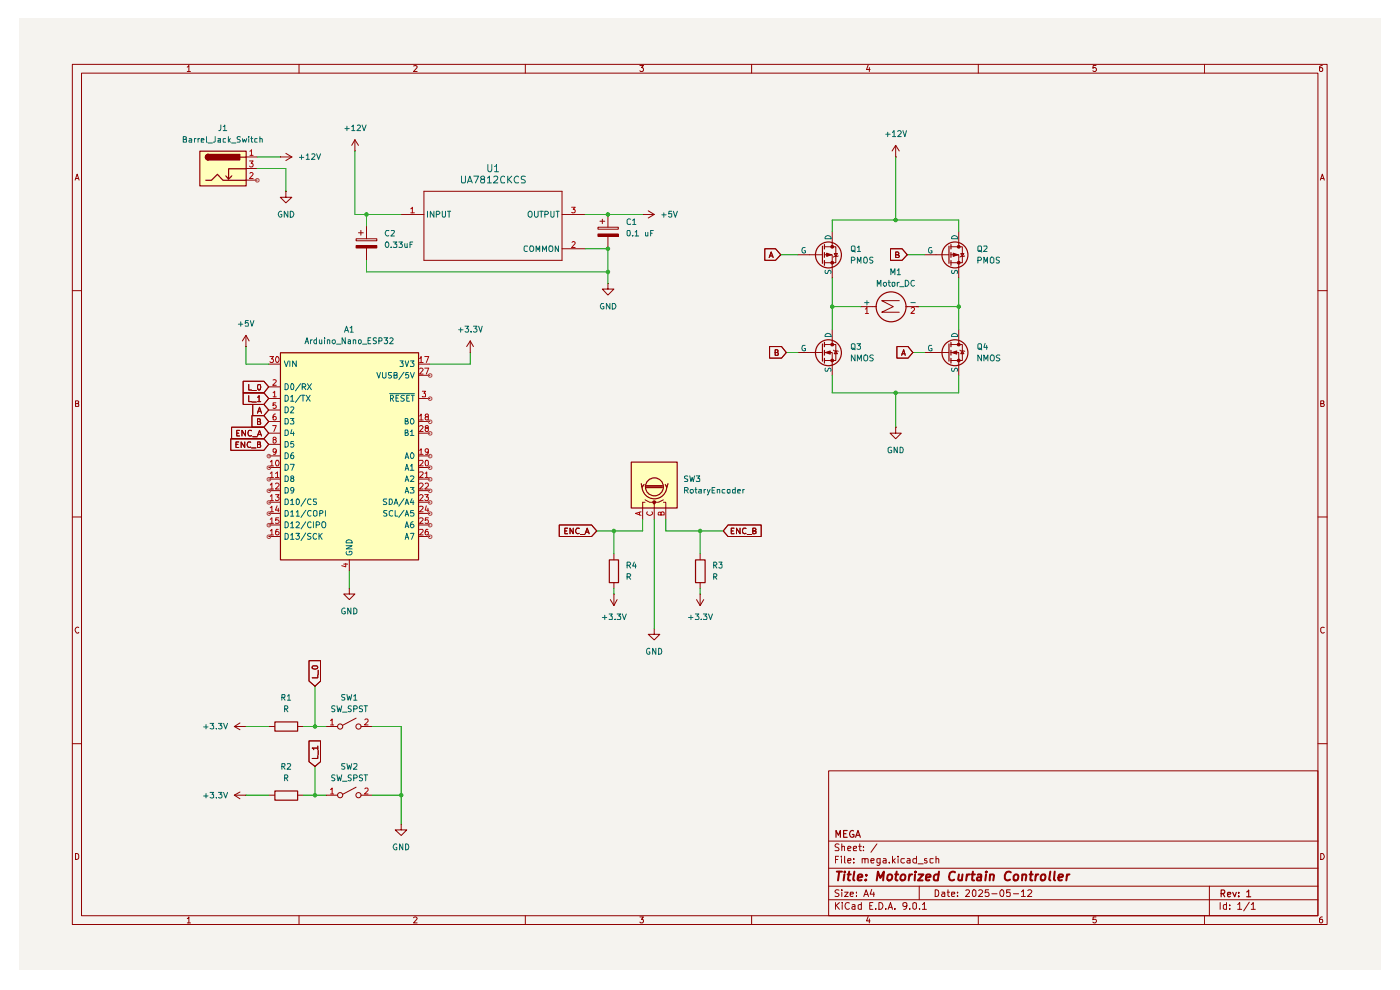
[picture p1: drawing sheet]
<svg xmlns="http://www.w3.org/2000/svg" width="297mm" height="210mm" viewBox="0 0 297 210" stroke-linecap="round" stroke-linejoin="round" font-family="sans-serif">
<path d="M4 4h288.9v201.8h-288.9z" fill="#f5f3ef"/>
<g fill="none" stroke="#910000" stroke-width=".21">
<path d="M15.3 13.7h266.2v182.4h-266.2zM17.3 15.5h262.3v178.7h-262.3zM39.7 14.2l.4-.3v1.3M39.7 15.2h.7M63.4 13.7v1.8M87.7 14l.5-.1 .3 .3-.8 1h.8M111.4 13.7v1.8M135.7 13.9h.8l-.4 .4 .4 .3-.1 .5-.5 .1-.2-.2M159.4 13.7v1.8M184.2 13.8l-.4 1h.8M184.4 14.3v.9M207.5 13.7v1.8"/>
<path d="M232.5 13.9h-.6l-.1 .6 .5-.2 .3 .3v.3l-.3 .3-.5-.2M255.5 13.7v1.8M280.5 13.9l-.6 .3v.8l.3 .2 .3-.1v-.7l-.3-.1-.3 .3M15.9 38.2l.5-1.3 .4 1.3M16 37.9h.6M280.1 38.2l.4-1.3 .4 1.3M280.3 37.9h.6M15.3 61.7h2M279.6 61.7h1.9M16 85.6h.4l.3-.2-.2-.4h-.5v1.2h.6l.1-.5-.3-.1M280.2 85.6l.6-.1v-.5h-.6v1.2l.7-.1v-.3l-.3-.2M15.3 109.7h2"/>
<path d="M279.6 109.7h1.9M16.7 133.1a.58 .58 0 0 0-.8 .6 .58 .58 0 0 0 .8 .5v-.1M280.9 133.1a.46 .46 0 0 0-.7 .2v.7l.2 .2 .3 .1 .2-.2M15.3 157.8h2M279.6 157.8h1.9M175.8 163.5h103.8v30.7h-103.8zM175.8 178.4h103.8M178 179.1l-.6-.1-.2 .2v.4l.5 .2 .3 .4-.2 .2h-.7M178.6 179.7l.2-.2 .4 .1v.8M178.6 179v1.4M182.1 179.5h.6M182.4 179v1.3l.1 .1h.2"/>
<path d="M183.2 179.6v.1M186 179l-1.2 1.8M16 181a.52 .52 0 0 1 .7 .4v.6a.52 .52 0 0 1-.7 .3zM39.7 194.8l.4-.3v1.3M39.7 195.8h.7M63.4 194.2v1.9M87.7 194.7l.5-.2 .3 .3-.8 1h.8M111.4 194.2v1.9M135.7 194.5h.8l-.4 .5h.3v.7l-.5 .1-.2-.2M159.4 194.2v1.9M175.8 190.9h103.8M175.8 188h103.8"/>
<path d="M175.8 184.2h103.8M177.2 191.5v1.4M177.2 182.3h.5M177.4 192l.7 .9M177.9 181.6h-.7v1.5M178 188.8l-.6-.1-.3 .3 .3 .4 .5 .2 .1 .3-.3 .3-.6-.1M178.1 191.5l-.9 .7M178.5 181.6v.2M178.5 182.1v1M178.6 188.7v.2M178.6 189.3v.9M178.7 191.5h.1"/>
<path d="M178.7 191.9v1M179.2 189.3h.7l-.7 .9h.7M179.2 181.6v1.4l.1 .1M179.9 182.6l.6-.1-.1-.4h-.5v.2v.6l.1 .2 .4-.1M179.9 180l.6-.1-.1-.3-.4-.1-.1 .2v.7h.5M180.2 191.5a.67 .67 0 0 0-.9 .6 .67 .67 0 0 0 .8 .7l.1-.1M180.4 189.7l.6-.1v-.3h-.6v.1v.6l.2 .2 .4-.1M180.8 192h.6v.9M181 180l.7-.1v-.3l-.4-.1-.3 .2 .1 .7h.6M181.1 182.9v.2M181.1 182.1v.2M181.4 192.2l-.6 .2-.1 .2 .3 .3 .4-.1"/>
<path d="M181.7 190v.2M181.7 189.3v.1M182.7 192l-.4-.1-.2 .1v.7l.2 .2 .4-.1M182.7 191.5v1.4M182.9 182.2l.6-.1v1M182.9 182.1v1M183.2 180.4h.1M183.2 190.2l.5-1.5 .6 1.5M183.4 189.8h.7M183.5 182.3l.1-.2h.5l.1 1M184.2 194.4l-.4 .9h.8M184.4 194.9v.9"/>
<path d="M184.5 192.1h.4M184.8 182.6l.6-.1v-.4h-.6v.2v.6l.1 .2 .5-.1M184.9 188.7l-.3 1h.9M185.2 191.5h-.7v1.4h.7M185.4 189.3v.9M185.8 192.7v.2M186.5 191.5a.73 .73 0 0 1 .8 .7 .73 .73 0 0 1-.8 .7zM186.7 183l-.4 .1-.3-.2 .1-.8h.6v1.1l-.2 .4-.5-.1M187.4 182.1h.5l.1 1M187.9 192.7v.2M188 182.5l-.6 .1-.1 .1 .2 .4 .5-.1M188.4 192.9l.5-1.4 .4 1.4"/>
<path d="M188.6 192.5h.7M188.7 182.9v.2M189.3 181.6v1.5M189.5 182.6l.4 .5M189.8 192.7v.2M189.9 182.1l-.6 .5M190.5 181.6v.2M190.5 182.1v1M191.9 182.1h-.6l-.2 .7a.52 .52 0 0 0 .8 .2M192.4 192l-.3 .3-.5-.1-.1-.2 .1-.5h.5a.84 .84 0 0 1 .3 .8 .84 .84 0 0 1-.7 .6M192.5 182.1h.5l.1 1M193 192.7v.2"/>
<path d="M193.1 182.5l-.6 .1-.1 .1 .2 .4 .5-.1M193.7 191.5h.4l.3 .2v.9l-.3 .3-.4-.3zM194.4 182.1h-.6l-.1 .7a.52 .52 0 0 0 .7 .2M194.4 181.6v1.5M194.8 183.2h1.1M195 188v2.9M195.1 192.7v.2M195.7 191.9l.4-.4v1.4M195.7 192.9h.8M196.6 182.1h-.4l-.1 .3 .1 .2h.3l.2 .3-.2 .2-.4-.1M198 182.1l-.7 .1v.7l.2 .2 .5-.1M198.4 188.7l.7 .2v1.1l-.4 .2h-.3z"/>
<path d="M198.6 182.2l.5-.1 .1 1M198.6 181.6v1.5M199.8 189.3h.5l.1 .9M200.4 189.6h-.5l-.2 .2 .2 .4 .5-.1M200.9 189.3h.5M201.1 188.7v1.3l.3 .2M201.9 189.7l.6-.1v-.3h-.5l-.1 .1v.6l.1 .2 .5-.1M203.1 190v.2M203.1 189.3v.1M204.9 188.9l.2-.2h.3l.3 .5-.9 1h.9M206.4 188.9l.3-.2 .3 .3v.9l-.3 .3a.82 .82 0 0 1-.3-1.3zM207.5 194.2v1.9"/>
<path d="M207.6 188.9l.2-.2h.3l.4 .5-1 1h1M209.7 188.7h-.6l-.1 .7 .6-.1 .2 .3v.3l-.2 .3-.6-.2M210.4 189.6h1.1M212.2 189l.3-.3a.8 .8 0 0 1 .5 .8 .8 .8 0 0 1-.5 .7 .77 .77 0 0 1-.3-1.2zM214.3 188.7h-.7v.7l.1-.1 .6 .1-.1 .7-.5 .1-.1-.2M215 189.6h1.1M216.7 189.2l.4-.5v1.5M216.7 190.2h.8M218 188.9l.6-.2 .3 .5-.9 1h.9M232.5 194.5h-.6l-.1 .6 .6-.1 .2 .5-.3 .3-.5-.2M255.5 194.2v1.9M256.6 188v6.2"/>
<path d="M258.8 191.5v1.4M260.2 192l-.4-.1-.3 .1v.7l.3 .2 .4-.1M260.2 191.5v1.4M260.9 192.7v.2M260.9 192v.1M262.6 191.9l.4-.4v1.4M262.6 192.9h.8M265 191.4l-1.2 1.8M265.5 191.9l.4-.4v1.4M265.5 192.9h.8M280.2 181a.65 .65 0 0 1 .7 .7 .65 .65 0 0 1-.7 .6zM280.5 194.5h-.2l-.4 .3 .1 .9a.43 .43 0 0 0 .6-.1 .43 .43 0 0 0-.1-.6h-.5l-.1 .3"/>
</g>
<g fill="none" stroke="#910000" stroke-width=".25">
<path d="M177.4 177.6v-1.4l.5 1 .4-1v1.4M179 176.8h.5M179.7 176.2h-.7v1.4h.7M181.1 176.3a.5 .5 0 0 0-.8 .2 .67 .67 0 0 0 0 .9 .67 .67 0 0 0 .9 .1v-.5h-.4M181.5 177.6l.5-1.4 .5 1.4M181.7 177.2h.7M259.1 189.5h.6v-.6l-.6-.1v1.4M259.4 189.5l.4 .7M260.4 189.7l.7-.1-.1-.3h-.5l-.1 .2 .1 .6h.5M261.5 189.3l.4 .9 .4-.9M262.8 190.1v.1M262.8 189.3v.2"/>
<path d="M264.5 189.2l.4-.4v1.4M264.5 190.2h.8"/>
</g>
<g fill="none" stroke="#910000" stroke-width=".42">
<path d="M177.5 184.9h1.1M178 184.9l-.2 1.9M179.1 185.5l-.1 1.3M179.2 184.9v.2M179.8 185.5h.7M180.1 184.9l-.2 1.6 .4 .3M181.2 184.9l-.2 1.6 .2 .3M182 186.2l.9-.2v-.4a.6 .6 0 0 0-.9 .1v1h.8M183.7 186.6l.1 .1h-.3l.2-.1-.1 .2M183.8 185.6v.1M186 186.8l.2-1.9 .6 1.3 .7-1.3-.2 1.9M188.4 185.7l.3-.2a.46 .46 0 0 1 .6 .4l-.1 .5-.4 .4h-.3l-.3-.4z"/>
<path d="M189.9 185.5h.7M190.2 184.9l-.2 1.6 .4 .3M191.2 185.7l.3-.2a.46 .46 0 0 1 .6 .4l-.1 .5a.55 .55 0 0 1-.5 .4 .55 .55 0 0 1-.5-.4zM192.9 185.5l-.1 1.3M193.5 185.5a.46 .46 0 0 0-.6 .4M194.1 185.5l-.1 1.3M194.2 184.9v.2M194.9 185.5h1l-1.2 1.3h1M196.5 186.2l.9-.2-.1-.4a.6 .6 0 0 0-.8 .1v1h.7M199.1 185.6l-.6-.1-.4 .4 .1 .8h.7M199.2 184.9l-.3 1.9M202.6 185.1v-.1a.81 .81 0 0 0-1.1 .3 1.31 1.31 0 0 0 .1 1.4l.5 .1 .3-.2"/>
<path d="M203.4 185.5l-.1 1.2 .5 .1 .3-.2M204.2 185.5l-.2 1.3M205.1 185.5l-.1 1.3M205.7 185.5a.46 .46 0 0 0-.6 .4M206.1 185.5h.7M206.4 184.9l-.2 1.8 .4 .1M207.4 185.6h.8l-.1 1.2M208.2 186l-.7 .1-.3 .2v.4l.2 .1 .7-.1M209.2 185.5l-.2 1.3M209.3 184.9l-.2 .1h.3l-.1-.1-.1 .2M210 185.7l.1-.1a.48 .48 0 0 1 .8 .1l-.2 1.1M210 185.5v1.3"/>
<path d="M214.4 185.1v-.1a.77 .77 0 0 0-1 .1l-.2 .6 .1 .8a.7 .7 0 0 0 1 .1M215.2 185.7l.3-.2a.46 .46 0 0 1 .5 .4l-.1 .7-.6 .2-.3-.2v-.7zM216.9 185.7l.1-.1a.48 .48 0 0 1 .7 .1l-.1 1.1M216.9 185.5l-.1 1.3M218.4 185.5h.7M218.8 184.9l-.2 1.8 .4 .1M219.8 185.5l-.2 1.3M220.3 185.5l-.4 .1-.2 .3M221 185.7l.2-.2 .5 .1v.8l-.3 .4-.6-.2v-.7zM222.8 184.9l-.2 1.6 .2 .3M223.8 184.9l-.2 1.6 .2 .3M224.5 186.2l.9-.2v-.4l-.5-.1-.3 .2v1h.7"/>
<path d="M226.4 185.5l-.2 1.3M226.9 185.5l-.4 .1-.2 .3"/>
</g>
<g fill="#ffb">
<path d="M59.5 74.8h29.3v43.9h-29.3z"/>
<path d="M133.9 98h9.7v9.7h-9.7z"/>
<path d="M42.4 32h9.8v7.4h-9.8z"/>
</g>
<g fill="none" stroke="#910000" stroke-width=".21">
<path d="M188.9 52.8h2.5l1.1 1.2-1.1 1.2h-2.5zM190 54h.6v-.5l-.6-.1v1.2h.6l.2-.3-.4-.3M198.6 54h2.7M201.7 52.3h2.5v3.4h-2.5M57 77.2h2.5M88.8 77.2h2.4M88.8 79.6h2.4M99.8 74.8h.1M99.8 72.3l-.8 1.2M99.8 72.3l.6 1.2M99.8 72.3v2.5M182.6 65h3.3"/>
<path d="M190.8 63.8h-3.8l2.5 1.2-2.5 1.2h3.8M192.1 65h2.8M49 93.1h7l1 1.2-1 1.2h-7zM49.1 90.6h6.9l1 1.3-1 1.2h-6.9zM50.1 94.3h.4M50.2 91.9h.5M50.7 93.7h-.6v1.2h.6M50.8 91.3h-.6v1.2h.6M51.6 80.9h4.4l1 1.2-1 1.2h-4.4zM51.6 83.3h4.4l1 1.2-1 1.3h-4.4zM51.9 93.7v1.2l-.7-1.2v1.2M52.1 91.3v1.2l-.8-1.2v1.2"/>
<path d="M52.8 81.6v1.1h.6M52.8 83.9v1.3h.6M53.2 93.8l-.5-.1a.61 .61 0 0 0-.3 .8 .61 .61 0 0 0 .8 .3M53.4 91.4l-.1-.1a.66 .66 0 0 0-.7 .4 .66 .66 0 0 0 .3 .8l.5-.1M53.4 95h.9M53.4 88.2h2.6l1 1.2-1 1.2h-2.6zM53.4 82.8h1M53.4 85.3h1M53.6 85.8h2.4l1 1.2-1 1.2h-2.4zM53.6 92.6h.9M54.6 84.3l.4-.4v1.3M54.6 87.7l.5-1.3 .4 1.3"/>
<path d="M54.6 89.4h.5l.1-.1v-.4l-.6-.1v1.2h.6l.1-.3-.2-.3M54.6 92.5l.5-1.2 .4 1.2M54.6 94.3h.5l.1-.5-.6-.1v1.2l.6-.1 .1-.3-.2-.2M54.6 85.2h.7M54.7 81.6h.4a.91 .91 0 0 1 0 1.1h-.4zM54.7 87.2h.6M54.7 92.1h.6M57 91.9h2.5M57 94.3h2.5M57 82.1h2.5M57 84.5h2.5M57 87h2.5"/>
<path d="M57 89.4h2.5M57 96.7h2.5M57 99.2h2.5M88.8 91.9h2.4M88.8 84.5h2.4M88.8 89.4h2.4M88.8 96.7h2.4M88.8 99.2h2.4M57 101.6h2.5M57 104.1h2.5M57 106.5h2.5M57 108.9h2.5"/>
<path d="M57 111.4h2.5M57 113.8h2.5M74.1 118.7v2.4M88.8 101.6h2.4M88.8 104.1h2.4M88.8 106.5h2.4M88.8 108.9h2.4M88.8 111.4h2.4M88.8 113.8h2.4M118.6 111.4h6.9l1.1 1.2-1.1 1.2h-6.9zM119.8 112.6h.4M120.4 112h-.6v1.2h.6"/>
<path d="M121.6 112v1.2l-.7-1.2v1.2M122.9 112.1l-.5-.1a.61 .61 0 0 0-.3 .8 .61 .61 0 0 0 .8 .3M123.1 113.4h1M124.1 113.2l.5-1.2 .4 1.2M124.3 112.9h.6M130.2 117.5v1.2M74.1 124.8v1.2h1.2l-1.2 1.2-1.2-1.2h1.2M74.1 124.8h.1M129.5 127.2l.7 1.3M130.2 126h.1M130.2 123.5v1.3M130.2 126v2.5"/>
<path d="M130.9 127.2l-.7 1.3M138.8 133.4v1.2h1.2l-1.2 1.1-1.3-1.1h1.3M138.8 133.4h.1M49.7 154.1h2.5M49.7 154.1l1.2 .7M50.9 153.4l-1.2 .7M52.2 154.1h.1M57 154.1h1.3M63.1 154.1h1.3M65.6 157.2h2.4v4.4l-1.2 1-1.2-1zM65.6 140.1h2.4v4.4l-1.2 1.1-1.2-1.1zM66.2 141.4l.2-.2h.8a.35 .35 0 0 1 .2 .5 .35 .35 0 0 1-.4 .2l-.7-.1z"/>
<path d="M67.4 158.7h-1.2l.4 .3M67.4 143.2v.6h-1.2M67.4 158.3v.7M67.5 142.2v.9M67.5 159.2v.9M69.2 154.1h2.4M75.5 152.3l-2.8 1.6M76.6 154.1h2.4M49.7 168.7h2.5M49.7 168.7l1.2 .7M50.9 168l-1.2 .7M52.2 168.7h.1"/>
<path d="M57 168.7h1.3M63.1 168.7h1.3M67.4 160.3v.6h-1.2M69.2 168.7h2.4M75.5 167l-2.8 1.5M76.6 168.7h2.4M85.1 174.9v1.1h1.2l-1.2 1.2-1.3-1.2h1.3M85.1 174.9h.1"/>
<circle cx="72.2" cy="154.1" r=".55"/>
<circle cx="76.1" cy="154.1" r=".55"/>
<circle cx="72.2" cy="168.7" r=".55"/>
<circle cx="76.1" cy="168.7" r=".55"/>
</g>
<g fill="none" stroke="#b90000" stroke-width=".21">
<path d="M57.3 75.6h.7l-.4 .5 .3 .1v.6l-.5 .1-.1-.2M58.6 75.7a.61 .61 0 0 1 .7 .5 .61 .61 0 0 1-.4 .7 .71 .71 0 0 1-.3-1.2zM89 76.1l.3-.5v1.3M89 78.3l.2-.2h.3l.3 .2-.8 1.1h.8M89 76.9h.8M90.1 75.6h.9l-.6 1.3M90.1 78.1h.9l-.6 1.3M183.6 65.6l.3-.4v1.3M183.6 66.5h.7M193.3 65.4l.2-.2h.3l.2 .2v.3l-.8 .8h.8M57.3 98l.4-.4v1.2M57.3 98.8h.7"/>
<path d="M57.8 90.3h.8l-.5 1.2M57.9 80.6l.5-.1 .2 .4-.8 .8h.8M57.9 83.3l.4-.3v1.2M57.9 84.2h.7M58.1 93.2h-.2l.2-.5h.3l.2 .3-.2 .2h-.3l-.2 .2v.4l.2 .2h.3l.2-.3v-.2l-.2-.3M58.4 87.8l-.3 .1-.2 .3v.8a.42 .42 0 0 0 .6 0 .42 .42 0 0 0 0-.6l-.4-.1-.2 .3M58.5 85.4h-.6v.6l.5-.1 .2 .2-.1 .4h-.6M58.6 95.7l-.2 .2h-.5v-.6l.5-.1 .2 .2-.2 .9-.4 .1M58.6 97.6h.4a1.05 1.05 0 0 1 0 1.2h-.4a1.05 1.05 0 0 1 0-1.2zM89 88.2l.3-.4v1.3M89 90.4l.2-.1h.3l.3 .2-.8 1h.8M89 95.5l.3-.3v1.2"/>
<path d="M89 97.7l.6-.1 .2 .3-.8 .9h.8M89 89.1h.8M89 96.4h.8M89.6 83h.7l-.4 .4 .4 .2v.5h-.7M90.4 97.6h.3l.2 .3v.7l-.2 .2-.4-.1-.1-.6zM90.4 88.4l-.2-.3 .2-.3h.3l.2 .4-.2 .2h-.4l-.1 .2v.2l.2 .3 .5-.1v-.5l-.2-.1M90.4 90.8h-.1l-.1-.3 .2-.2h.3l.2 .4-.5 .1-.2 .2 .1 .5h.1l.5-.1v-.4l-.2-.2M90.9 95.7l-.2 .2h-.4v-.6h.6v.8l-.2 .3h-.4M57.3 100.4l.4-.3v1.2M57.3 102.9l.4-.4v1.2M57.3 105.3l.4-.4v1.3M57.3 107.7l.4-.3v1.2"/>
<path d="M57.3 110.2l.4-.4v1.2M57.3 112.6l.4-.3v1.2M57.3 101.3h.7M57.3 103.7h.7M57.3 106.2h.7M57.3 108.6h.7M57.3 111h.7M57.3 113.5h.7M58.4 100.4l.5-.3v1.2M58.4 102.6l.2-.1h.3l.3 .2-.1 .4-.7 .6h.8M58.4 104.9h.8l-.4 .5 .4 .2v.3l-.3 .3h-.3l-.2-.2M58.4 101.3h.8"/>
<path d="M58.8 107.3l-.4 .9h.8M59 112.3l-.4 .1-.2 .8 .3 .3 .4-.1 .1-.4-.3-.3h-.2l-.3 .3M59 107.8v.8M59.1 109.8h-.6l-.1 .6 .2-.1h.3l.3 .2v.3l-.2 .2-.6-.1M72.9 119.7h.9M73.3 119.5v.7l-.8-.2M89 100.2l.6-.1 .2 .2-.1 .3-.7 .7h.8M89 102.6l.2-.1h.3l.3 .2-.1 .4-.7 .6h.8M89 105.1l.2-.2h.3l.3 .3-.8 1h.8M89 107.5l.5-.1 .3 .2-.8 1h.8M89 109.9l.5-.1 .3 .3-.8 .9h.8M89 112.4l.6-.1 .2 .2-.1 .3-.7 .7h.8"/>
<path d="M90.1 104.9h.8l-.5 .5 .5 .1v.5l-.2 .2h-.4l-.2-.2M90.2 100.4l.3-.3v1.2M90.2 102.6l.2-.1h.3l.2 .1v.5l-.8 .6h.8M90.2 101.3h.7M90.4 107.3l-.2 .9h.8M90.8 112.3l-.4 .1-.2 .8 .2 .3 .5-.1v-.5l-.2-.2h-.3l-.2 .3M90.8 107.8v.8M90.9 109.8h-.6l-.1 .6 .2-.1h.3l.2 .1v.5h-.7M70.1 152.8l.4-.3v1.3M70.1 153.8h.7M77.4 152.7l.2-.2h.3l.2 .2v.3l-.8 .8h.8M70.1 167.5l.4-.3v1.2"/>
<path d="M70.1 168.4h.7M77.4 167.3l.2-.1h.3l.2 .1v.4l-.8 .7h.8"/>
</g>
<g fill="none" stroke="#910000" stroke-width=".25">
<path d="M201.3 52.2v3.7M201.7 51.9v.9M201.7 53.6v1M201.7 55.3v1M59.5 74.8h29.3v44h-29.3zM129.3 118.8h1.9v4.8h-1.9zM58.3 153.1h4.8v2h-4.8zM58.3 167.8h4.8v1.9h-4.8z"/>
<circle cx="202.6" cy="54.1" r="2.75"/>
<circle cx="189" cy="65.1" r="3.2"/>
</g>
<g fill="none" stroke="#006665" stroke-width=".21">
<path d="M60.3 76.6l.4 1.1 .5-1.1M61.5 76.6v1.1M62.8 76.6v1.1l-.7-1.1v1.1M79.9 79l.5 1.2 .3-1.2M81.1 79v.9l.3 .3h.2l.3-.3v-.9M83.1 79l-.7 .1v.3l.7 .5-.3 .3-.4-.1M83.6 79.6h.4l.3-.4-.2-.2h-.5v1.2h.5l.2-.1v-.4l-.3-.1M84.9 76.6h.6l-.3 .4 .3 .2v.5h-.6M85.7 78.9l-1.1 1.6M86 76.6l.3 1.1 .4-1.1M86.6 79h-.5l-.1 .6 .2-.2 .4 .1v.6h-.6M87.1 76.6h.7l-.4 .4 .4 .2v.4l-.1 .1h-.6"/>
<path d="M87.1 79l.4 1.2 .4-1.2M183.4 64.2h.9M183.9 63.8v.9M193.2 64.2h1M60.5 81.4h.3l.4 .3v.6l-.4 .4h-.3zM60.5 83.8h.3l.4 .4v.6l-.4 .3h-.3zM60.5 86.3h.3l.4 .3v.6l-.4 .4h-.3zM60.5 88.8h.3l.4 .2v.7l-.2 .2h-.5zM60.5 91.2h.5l.2 .3v.6l-.4 .3h-.3zM60.5 93.7h.5l.2 .2v.7l-.4 .2h-.3zM60.5 96h.3l.4 .4v.6l-.4 .3h-.3zM60.5 98.5h.3l.4 .3v.6l-.4 .4h-.3z"/>
<path d="M61.6 88.8h.7l-.4 .4 .4 .2v.5h-.7M61.6 98.5h.8l-.5 1.3M61.7 84.2l.3-.4v1.3M61.7 86.4l.4-.1 .2 .3-.7 1h.7M61.7 85.1h.6M61.9 81.4a.75 .75 0 0 1 .2 1.3h-.2a.9 .9 0 0 1 0-1.3zM61.9 91.1l-.2 .9h.7M62.3 93.7h-.6v.5h.6v.6h-.6M62.3 96a.72 .72 0 0 0-.6 .6 .72 .72 0 0 0 .2 .7l.4-.1v-.4a.35 .35 0 0 0-.3-.3 .35 .35 0 0 0-.3 .3M62.3 91.6v.8M63.8 81.4l-1.1 1.5M63.8 83.8l-1.1 1.6"/>
<path d="M63.9 83.8h.8M64.1 82.1l.7-.1 .1-.4-.3-.2h-.5v1.3M64.3 83.8v1.3M64.5 82.1l.4 .6M65 83.8l.8 1.3M65.2 81.4l.9 1.3M65.8 83.8l-.8 1.3M66.1 81.4l-.9 1.3M82.7 83.5h5.2M82.8 84.5h.4l.3-.4-.3-.3h-.4v1.3M83.1 84.5l.4 .6M84 84.4h.4"/>
<path d="M84.6 83.8h-.6v1.3h.6M85.8 83.9l-.5-.1-.3 .3 .1 .2 .7 .5-.3 .3-.5-.1M86 89.3h.5v-.5h-.5v1.1h.5l.1-.3-.3-.3M86 91.8l.5-.1v-.5h-.5v1.2l.6-.1v-.3l-.3-.2M86 97.3l.3-1.3 .4 1.3M86 99.8l.3-1.3 .4 1.3M86 97h.6M86 99.4h.6M86.3 84.4h.3M86.9 83.8h-.6v1.3h.6M87.1 91.5l.3-.3v1.2M87.1 98.8h.1l.2-.3v1.3"/>
<path d="M87.1 92.4h.7M87.1 99.8h.7M87.2 88.8h.4a.67 .67 0 0 1 0 1.1h-.4a.78 .78 0 0 1 0-1.1zM87.2 96.1l.2-.1a.68 .68 0 0 1 .4 .7 .68 .68 0 0 1-.4 .6 .81 .81 0 0 1-.2-1.2zM87.2 83.8h.7M87.6 83.8v1.3M60.5 100.9h.3l.4 .3v.7l-.2 .2h-.5zM60.5 103.4h.3l.4 .3v.6l-.2 .3h-.5zM60.5 105.9h.5l.2 .2v.7l-.4 .2h-.3zM60.5 108.3h.5l.2 .3v.6l-.4 .3h-.3zM60.5 110.7h.3l.4 .3v.6l-.4 .3h-.3zM60.5 113.1h.3l.4 .4v.6l-.4 .3h-.3z"/>
<path d="M61.7 106.2l.3-.3v1.1M61.7 108.6l.3-.3v1.2M61.7 111l.3-.3v1.2M61.7 113.5l.3-.4v1.3M61.7 107h.6M61.7 109.5h.6M61.7 111.9h.6M61.7 114.4h.6M61.9 101.5h-.2v-.3a.35 .35 0 0 1 .3-.3 .35 .35 0 0 1 .3 .3v.3h-.6v.6h.6v-.1v-.3l-.2-.2M62.3 103.9l-.4 .3-.2-.3v-.2a.35 .35 0 0 1 .3-.3 .35 .35 0 0 1 .3 .3l-.1 .8-.5 .1M62.8 113.1h.7l-.4 .5 .4 .2v.4l-.2 .2h-.4l-.1-.2M62.8 106l.2-.1h.4a.66 .66 0 0 1-.3 1.1l-.3-.2z"/>
<path d="M62.8 108.6l.4-.3v1.2M62.8 110.8l.5-.1 .2 .3-.7 .9h.7M62.8 109.5h.7M64.9 105.8l-1 1.6M64.9 108.2l-1 1.5M64.9 110.7l-1 1.5M64.9 113.1l-1 1.6M66 105.9h-.5a.61 .61 0 0 0-.3 .7 .61 .61 0 0 0 .8 .4M66 108.4l-.5-.1a.66 .66 0 0 0-.3 .7 .66 .66 0 0 0 .6 .5l.2-.1M66 110.8l-.2-.1a.6 .6 0 0 0-.6 .7 .6 .6 0 0 0 .8 .5v-.1M66 113.2l-.5-.1-.3 .3 .1 .2 .7 .4-.3 .4-.5-.1M66.5 108.5l.2-.2h.4l.1 .2v.8l-.2 .2-.5-.2z"/>
<path d="M66.5 110.7v1.2M67.1 111.4l.7-.1v-.4l-.2-.2h-.5v1.2M67.2 105.9h-.7v.4l.7 .4-.3 .3h-.4M67.2 113.3l-.3-.2a.65 .65 0 0 0-.5 .7 .65 .65 0 0 0 .5 .6l.3-.2M67.7 113.1v1.3M67.8 108.9l.6-.1 .1-.3-.2-.2h-.5v1.2M67.8 113.6l.5 .8M68.3 110.8l.2-.1a.46 .46 0 0 1 .6 .4v.4a.46 .46 0 0 1-.6 .4 .9 .9 0 0 1-.2-1.1zM68.3 113.1l-.6 .7M69 108.3v1.2M73.4 115.8h1.3l-1.3 .6h1.3M73.5 117v.5l.3 .2h.6l.2-.2 .1-.3-.2-.3h-.4v.3"/>
<path d="M73.6 114.6a.72 .72 0 0 1 1.1 .6h-1.3zM82.1 105.9h-.6l-.2 .1 .3 .4h.2l.3 .3-.1 .3h-.7M82.1 108.3h-.6l-.1 .2 .1 .3 .6 .2v.4h-.7M82.6 105.9h.4a.66 .66 0 0 1 .2 .7 .66 .66 0 0 1-.6 .4zM83.3 108.4l-.5-.1-.2 .3 .1 .7 .3 .2 .3-.1M83.6 107l.4-1.1 .4 1.1M83.7 106.7h.6M83.8 108.3v1.2h.6M85.7 105.8l-1.1 1.6M85.7 108.2l-1.1 1.5M86 102.1l.3-1.2 .4 1.2M86 104.6l.3-1.2 .4 1.2"/>
<path d="M86 107l.3-1.1 .4 1.1M86 109.5l.3-1.2 .4 1.2M86 111.9l.3-1.2 .4 1.2M86 114.4l.3-1.3 .4 1.3M86 101.8h.6M86 104.2h.6M86 106.7h.6M86 109.2h.6M86 111.6h.6M86 114h.6M87.1 101l.5-.1 .2 .3-.7 .9h.7M87.1 103.4h.7l-.4 .4 .4 .3v.3l-.1 .2-.6-.1"/>
<path d="M87.1 113.1h.7l-.5 1.3M87.4 105.8l-.3 .8h.7M87.7 110.7a.72 .72 0 0 0-.6 .5 .72 .72 0 0 0 .2 .7h.3l.2-.2v-.3l-.2-.2h-.3l-.2 .2M87.7 106.2v.8M87.7 108.3h-.6v.5h.6v.6h-.6"/>
</g>
<path d="M202.2 53.7l1.1 .4-1.1 .3z" fill="#910000"/>
<path d="M202.2 53.7l1 .3-1 .4zM203.4 51.6v.7" fill="none" stroke="#910000" stroke-width=".21"/>
<path d="M203.2 52.1h.4v.5h-.4z" fill="#910000"/>
<path d="M203.2 52.1h.4v.5h-.4z" fill="none" stroke="#910000" stroke-width=".21"/>
<path d="M203.2 55.5h.4v.5h-.4z" fill="#910000"/>
<path d="M196.1 54h2.5M201.7 54h1.7v4.9M203.2 55.5h.4v.5h-.4zM203.4 49.1v2.5M203.8 53.8h.7l-.3 .6zM204.7 54.3l-.9 .1-.2 .1M190.3 73.5h2.3l1.1 1.3-1.1 1.2h-2.3zM191.3 75.4l.4-1.2 .3 1.2M191.4 75h.6M198.6 74.8h2.7M201.7 73.1h2.5v3.4h-2.5" fill="none" stroke="#910000" stroke-width=".21"/>
<path d="M197.6 52.5h-.4a.61 .61 0 0 0-.3 .8 .61 .61 0 0 0 .8 .3v-.4h-.2M202 57.3l-.1 .5 .1 .2h.4l.1-.6 .2-.1 .4 .1v.6M202 50.1a.66 .66 0 0 1 .8-.1 .66 .66 0 0 1 .3 .7h-1.2z" fill="none" stroke="#006665" stroke-width=".21"/>
<path d="M201.3 73v3.6M201.7 72.6v1M201.7 74.3v1M201.7 76v1" fill="none" stroke="#910000" stroke-width=".25"/>
<path d="M202 74.8l1-.4v.7z" fill="#910000"/>
<path d="M202 74.8l1-.4v.7zM203.4 72.3v.8" fill="none" stroke="#910000" stroke-width=".21"/>
<circle cx="202.6" cy="74.8" r="2.75" fill="none" stroke="#910000" stroke-width=".25"/>
<path d="M203.2 72.9h.4v.4h-.4z" fill="#910000"/>
<path d="M203.2 72.9h.4v.4h-.4z" fill="none" stroke="#910000" stroke-width=".21"/>
<path d="M203.2 76.3h.4v.4h-.4z" fill="#910000"/>
<g fill="none" stroke="#910000" stroke-width=".21">
<path d="M162.2 52.8h2.3l1.1 1.2-1.1 1.2h-2.3zM163.2 54.6l.4-1.2 .4 1.2M163.3 54.3h.6M163.3 73.5h2.5l1 1.3-1 1.2h-2.5zM164.4 74.8l.6-.1v-.4l-.6-.1v1.2h.6l.1-.4-.2-.2M171.7 74.8h2.7M174.9 73.1h2.4v3.4h-2.4M196.1 74.8h2.5M201.7 74.8h1.7v4.8M203.2 76.3h.4v.4h-.4zM203.4 69.9v2.4M203.6 74.3l.2 .1 .9 .1"/>
<path d="M204.2 74.4l.3 .6h-.7zM190 90.6v1.3h1.2l-1.2 1.2-1.2-1.2h1.2M190 90.6h.1"/>
</g>
<path d="M197.6 73.3h-.4a.61 .61 0 0 0-.3 .7 .61 .61 0 0 0 .8 .4v-.5h-.2M202 78.1l-.1 .4 .1 .3h.4l.1-.6 .2-.1 .4 .1v.6M202 70.9a.66 .66 0 0 1 .8-.1 .66 .66 0 0 1 .3 .6h-1.2z" fill="none" stroke="#006665" stroke-width=".21"/>
<path d="M174.5 73v3.6M174.9 72.6v1M174.9 74.3v1M174.9 76v1" fill="none" stroke="#910000" stroke-width=".25"/>
<path d="M175.1 74.8l1-.4v.7z" fill="#910000"/>
<path d="M175.1 74.8l1-.4v.7zM176.6 72.3v.8" fill="none" stroke="#910000" stroke-width=".21"/>
<circle cx="175.7" cy="74.8" r="2.75" fill="none" stroke="#910000" stroke-width=".25"/>
<path d="M176.3 72.9h.5v.4h-.5z" fill="#910000"/>
<path d="M176.3 72.9h.5v.4h-.5z" fill="none" stroke="#910000" stroke-width=".21"/>
<path d="M176.3 76.3h.5v.4h-.5z" fill="#910000"/>
<path d="M171.7 54h2.7M174.9 52.3h2.4v3.4h-2.4M169.3 74.8h2.4M174.9 74.8h1.7v4.8M176.3 76.3h.5v.4h-.5zM176.6 69.9v2.4M176.8 74.3l.2 .1 .8 .1M177.3 74.4l.4 .6h-.7z" fill="none" stroke="#910000" stroke-width=".21"/>
<path d="M170.8 73.3h-.4a.61 .61 0 0 0-.3 .7 .61 .61 0 0 0 .8 .4v-.5h-.3M175.1 78.1l-.1 .4 .2 .3h.3l.2-.6 .2-.1 .3 .1v.6M175.2 70.9a.66 .66 0 0 1 .7-.1 .66 .66 0 0 1 .4 .6h-1.3z" fill="none" stroke="#006665" stroke-width=".21"/>
<g fill="none" stroke="#910000" stroke-width=".25">
<path d="M174.5 52.2v3.7M174.9 51.9v.9M174.9 53.6v1M174.9 55.3v1"/>
<circle cx="175.7" cy="54.1" r="2.75"/>
</g>
<path d="M175.4 53.7l1 .4-1 .3z" fill="#910000"/>
<path d="M175.4 53.7l1 .3-1 .4zM176.6 51.6v.7" fill="none" stroke="#910000" stroke-width=".21"/>
<path d="M176.3 52.1h.5v.5h-.5z" fill="#910000"/>
<path d="M176.3 52.1h.5v.5h-.5z" fill="none" stroke="#910000" stroke-width=".21"/>
<path d="M176.3 55.5h.5v.5h-.5z" fill="#910000"/>
<g fill="none" stroke="#910000" stroke-width=".21">
<path d="M169.3 54h2.4M174.9 54h1.7v4.9M176.3 55.5h.5v.5h-.5zM176.6 49.1v2.5M177 53.8h.7l-.4 .6zM177.8 54.3l-.8 .1-.2 .1M136.8 106.5h-.5v1.2M136.8 106l1 .5h1v.5M140.7 106l-1 .5h-.9v1.2M140.7 106.5h.5v1.2M148.5 117.5v1.2M154.5 111.4h7v2.4h-7l-1.1-1.2z"/>
<path d="M155.1 112.6h.5M155.7 112h-.6v1.2h.6M157 112v1.2l-.8-1.2v1.2M158.3 112.1l-.5-.1a.61 .61 0 0 0-.3 .8 .61 .61 0 0 0 .8 .3M158.5 113.4h.9M159.7 112.6h.4l.3-.2-.2-.4h-.5v1.2l.7-.1v-.4l-.3-.1M147.8 127.2l.7 1.3M148.5 126h.1M148.5 123.5v1.3M148.5 126v2.5M149.3 127.2l-.8 1.3"/>
</g>
<path d="M170.8 52.5h-.4a.61 .61 0 0 0-.3 .8 .61 .61 0 0 0 .8 .3v-.4h-.3M175.1 50.2a.66 .66 0 0 1 .8-.2 .66 .66 0 0 1 .4 .7h-1.3zM175.1 57.3l-.1 .5 .2 .2h.3l.2-.6 .2-.1 .3 .1v.6" fill="none" stroke="#006665" stroke-width=".21"/>
<path d="M133.9 98h9.8v9.8h-9.8zM147.6 118.8h2v4.8h-2z" fill="none" stroke="#910000" stroke-width=".25"/>
<path d="M138.6 106.3h.4v.5h-.4z" fill="#910000"/>
<g fill="none" stroke="#910000" stroke-width=".21">
<path d="M190 33.3h.1M190 30.8l-.7 1.2M190 30.8l.8 1.2M190 30.8v2.5M126.9 48.2h4.3v.4h-4.3zM127.3 46.9h1M127.8 46.5v.9M136.3 45.5h.1M136.3 45.5h2.5M137.5 44.7l1.3 .8M138.8 45.5l-1.3 .7M136.3 107.7v2.5"/>
<path d="M138.6 106.3h.4v.5h-.4zM138.8 107.7v2.5M141.2 107.7v2.5"/>
</g>
<g fill="none" stroke="#910000" stroke-width=".25">
<path d="M136 102.6l.2 .8 .4-.6M136.2 103.2a2.63 2.63 0 0 0 2.6 2.6 2.63 2.63 0 0 0 2.7-2.6M137.1 103.4h3.4M137.1 103.3h3.4M137.1 103h3.4M141.7 102.6l-.2 .8-.4-.6"/>
<circle cx="138.8" cy="103.3" r="1.91"/>
</g>
<path d="M135.7 108.6v.6M136 108.6l-1.2 .3 1.2 .4M137.4 108.6l-.2 .2a.6 .6 0 0 0 .7 .5 .6 .6 0 0 0 .5-.7h-.1M140.2 108.8l.3-.2 .4 .2v.4h-1.3v-.4l.2-.2h.3l.1 .6" fill="none" stroke="#b90000" stroke-width=".21"/>
<path d="M126.9 49.6h4.3v.5h-4.3z" fill="#910000"/>
<path d="M59.5 33.3h.1M59.5 33.3h2.4M60.6 32.5l1.3 .8M61.9 33.3l-1.3 .8M126.9 49.6h4.3v.5h-4.3zM129 45.5v2.7M129 50.1v2.7" fill="none" stroke="#910000" stroke-width=".21"/>
<path d="M42.4 32.1h9.8v7.3h-9.8zM43.7 38.2h1.2l1.2-1.2 1.2 1.2h4.9M44.2 32.7a.6 .6 0 0 0-.6 .6 .6 .6 0 0 0 .6 .6" fill="none" stroke="#910000" stroke-width=".25"/>
<path d="M43.8 32.9l.4-.2v1.2a.6 .6 0 0 1-.6-.3 .6 .6 0 0 1 .2-.7z" fill="#910000"/>
<path d="M44.2 32.7a.6 .6 0 0 0-.6 .6 .6 .6 0 0 0 .6 .6M49.2 37.3l-.7 .7" fill="none" stroke="#910000" stroke-width=".25"/>
<path d="M44.1 32.7h6.8v1.2h-6.8z" fill="#910000"/>
<path d="M44.1 32.7h6.8v1.2h-6.8zM50.9 33.3h1.3M52.2 35.8h-3.7v2.2l-.6-.7" fill="none" stroke="#910000" stroke-width=".25"/>
<g fill="none" stroke="#910000" stroke-width=".21">
<path d="M52.2 33.3h2.3M52.2 35.7h2.3M52.2 38.2h2.3M75.3 32h.1M75.3 29.7l-.7 1.1M75.3 29.7l.8 1.1M75.3 29.7v2.3M60.6 40.6v1.2h1.3l-1.3 1.2-1.1-1.2h1.1M60.6 40.6h.1M75.5 50.7h4.4v.4h-4.4zM76.1 49.4h1M76.6 48.9v1"/>
<path d="M85.1 45.5h4.8M89.9 40.6h29.3v14.6h-29.3zM119.2 45.5h4.9M119.2 52.8h4.9"/>
</g>
<path d="M52.9 34.1h.8l-.4 .5 .3 .1v.6l-.5 .1-.2-.2M53 32.1l.4-.3v1.2M53 36.8l.4-.2 .3 .3-.8 1h.8M53 33h.7M87.1 44.3l.4-.3v1.1M87.1 45.1h.8M121.3 44h.7l-.4 .4 .3 .1v.6h-.6M121.3 51.4l.5-.2 .2 .4-.7 .9h.7" fill="none" stroke="#b90000" stroke-width=".21"/>
<g fill="none" stroke="#006665" stroke-width=".21">
<path d="M90.7 44.8v1.3M92.1 44.8v1.3l-.8-1.3v1.3M92.6 45.5h.5l.2-.4-.2-.3h-.5v1.3M93.8 44.8v1l.3 .3 .4-.3v-1M94.9 44.8h.7M95.3 44.8v1.3M111.9 52.3l-.5-.1-.2 .2v.7a.45 .45 0 0 0 .7 .2M112.1 45l.5-.2a.86 .86 0 0 1 0 1.3l-.3-.1a.74 .74 0 0 1-.2-1zM112.5 52.2h.5a.74 .74 0 0 1 .1 1l-.5 .2a.86 .86 0 0 1-.1-1.2zM113.4 44.8v1l.2 .3h.3l.3-.3v-1M113.7 53.4v-1.2l.5 .8 .3-.8v1.2M114.5 44.8h.8"/>
<path d="M114.8 44.8v1.3M115.1 53.4v-1.2l.4 .8 .4-.8v1.2M115.6 45.5h.5l.3-.4-.3-.3h-.5v1.3M116.9 44.8v1.1l.2 .2 .4-.3v-1M118 44.8h.6M118.3 44.8v1.3M118.5 52.2v1.2l-.7-1.2v1.2"/>
<circle cx="116.9" cy="52.7" r=".58"/>
</g>
<path d="M75.5 52.1h4.4v.5h-4.4z" fill="#910000"/>
<g fill="none" stroke="#910000" stroke-width=".21">
<path d="M75.5 52.1h4.4v.5h-4.4zM77.7 47.9v2.8M77.7 52.6v2.6M162.2 52.8h2.3l1.1 1.2-1.1 1.2h-2.3zM163.2 54.6l.4-1.2 .4 1.2M163.3 54.3h.6M188.9 52.8h2.5l1.1 1.2-1.1 1.2h-2.5zM190 54h.6v-.5l-.6-.1v1.2h.6l.2-.3-.4-.3M52.2 73.5h.1M52.2 71.1l-.8 1.2M52.2 71.1l.7 1.2M52.2 71.1v2.4"/>
<path d="M129 60.1v1.2h1.2l-1.2 1.3-1.2-1.3h1.2M129 60.1h.1M163.3 73.5h2.5l1 1.3-1 1.2h-2.5zM164.4 74.8l.6-.1v-.4l-.6-.1v1.2h.6l.1-.4-.2-.2M190.3 73.5h2.3l1.1 1.3-1.1 1.2h-2.3zM191.3 75.4l.4-1.2 .3 1.2M191.4 75h.6M49 93.1h7l1 1.2-1 1.2h-7zM49.1 90.6h6.9l1 1.3-1 1.2h-6.9zM50.1 94.3h.4M50.2 91.9h.5M50.7 93.7h-.6v1.2h.6"/>
<path d="M50.8 91.3h-.6v1.2h.6M51.6 80.9h4.4l1 1.2-1 1.2h-4.4zM51.6 83.3h4.4l1 1.2-1 1.3h-4.4zM51.9 93.7v1.2l-.7-1.2v1.2M52.1 91.3v1.2l-.8-1.2v1.2M52.8 81.6v1.1h.6M52.8 83.9v1.3h.6M53.2 93.8l-.5-.1a.61 .61 0 0 0-.3 .8 .61 .61 0 0 0 .8 .3M53.4 91.4l-.1-.1a.66 .66 0 0 0-.7 .4 .66 .66 0 0 0 .3 .8l.5-.1M53.4 95h.9M53.4 88.2h2.6l1 1.2-1 1.2h-2.6zM53.4 82.8h1"/>
<path d="M53.4 85.3h1M53.6 85.8h2.4l1 1.2-1 1.2h-2.4zM53.6 92.6h.9M54.6 84.3l.4-.4v1.3M54.6 87.7l.5-1.3 .4 1.3M54.6 89.4h.5l.1-.1v-.4l-.6-.1v1.2h.6l.1-.3-.2-.3M54.6 92.5l.5-1.2 .4 1.2M54.6 94.3h.5l.1-.5-.6-.1v1.2l.6-.1 .1-.3-.2-.2M54.6 85.2h.7M54.7 81.6h.4a.91 .91 0 0 1 0 1.1h-.4zM54.7 87.2h.6M54.7 92.1h.6"/>
<path d="M118.6 111.4h6.9l1.1 1.2-1.1 1.2h-6.9zM119.8 112.6h.4M120.4 112h-.6v1.2h.6M121.6 112v1.2l-.7-1.2v1.2M122.9 112.1l-.5-.1a.61 .61 0 0 0-.3 .8 .61 .61 0 0 0 .8 .3M123.1 113.4h1M124.1 113.2l.5-1.2 .4 1.2M124.3 112.9h.6M154.5 111.4h7v2.4h-7l-1.1-1.2zM155.1 112.6h.5M155.7 112h-.6v1.2h.6M157 112v1.2l-.8-1.2v1.2"/>
<path d="M158.3 112.1l-.5-.1a.61 .61 0 0 0-.3 .8 .61 .61 0 0 0 .8 .3M158.5 113.4h.9M159.7 112.6h.4l.3-.2-.2-.4h-.5v1.2l.7-.1v-.4l-.3-.1M65.6 157.2h2.4v4.4l-1.2 1-1.2-1zM65.6 140.1h2.4v4.4l-1.2 1.1-1.2-1.1zM66.2 141.4l.2-.2h.8a.35 .35 0 0 1 .2 .5 .35 .35 0 0 1-.4 .2l-.7-.1zM67.4 158.7h-1.2l.4 .3M67.4 143.2v.6h-1.2M67.4 158.3v.7M67.5 142.2v.9M67.5 159.2v.9M67.4 160.3v.6h-1.2"/>
</g>
<g fill="none" stroke="#090" stroke-width=".21">
<path d="M54.5 33.3h5M54.5 35.7h6.1v4.9M75.3 32v13.5h9.8M190 33.3v13.4M77.7 45.5v2.4M77.7 55.2v2.5h51.3M124.1 45.5h12.2M124.1 52.8h4.9v7.3M165.6 54h3.7M176.6 49.1v-2.4h26.8v2.4M176.6 58.9v11M192.5 54h3.6"/>
<path d="M203.4 58.9v11M52.2 73.5v3.7h4.8M99.8 74.8v2.4h-8.6M166.8 74.8h2.5M176.6 79.6v3.7h26.8v-3.7M176.6 65h6M193.7 74.8h2.4M194.9 65h8.5M190 83.3v7.3M130.2 112.6v4.9M136.3 110.2v2.4h-9.7M138.8 110.2v23.2"/>
<path d="M141.2 110.2v2.4h12.2M148.5 112.6v4.9M74.1 121.1v3.7M130.2 124.8v1.2M148.5 124.8v1.2M52.2 154.1h4.8M64.4 154.1h4.8M66.8 145.6v8.5M79 154.1h6.1v20.8M52.2 168.7h4.8M64.4 168.7h4.8M66.8 162.6v6.1"/>
<path d="M79 168.7h6.1"/>
</g>
<g fill="#090">
<circle cx="85.1" cy="168.7" r=".47"/>
<circle cx="66.8" cy="168.7" r=".47"/>
<circle cx="66.8" cy="154.1" r=".47"/>
<circle cx="130.2" cy="112.6" r=".47"/>
<circle cx="203.4" cy="65" r=".47"/>
<circle cx="190" cy="83.3" r=".47"/>
<circle cx="148.5" cy="112.6" r=".47"/>
<circle cx="190" cy="46.7" r=".47"/>
<circle cx="129" cy="45.5" r=".47"/>
<circle cx="176.6" cy="65" r=".47"/>
<circle cx="77.7" cy="45.5" r=".47"/>
<circle cx="129" cy="57.7" r=".47"/>
<circle cx="129" cy="52.8" r=".47"/>
</g>
<g fill="none" stroke="#006665" stroke-width=".21">
<path d="M38.9 29.6h.4l.3-.3-.1-.2-.6-.1v1.2h.6l.1-.5-.3-.1M40.2 29.4h.4l.1 .2v.6h-.5v-.5h.5M41.3 29.4v.8M41.6 29.4h-.3v.2M42 29.4v.8M42.4 29.4h-.3l-.1 .2M42.7 29.7h.6l-.1-.3h-.5v.8h.5M43.8 29v1.2h.2M44.1 30.3h1M45.7 29v1l-.5 .2M46.2 29.4h.6v.8h-.6v-.5h.6M46.8 26.5v.9l-.1 .3h-.3"/>
<path d="M47.3 26.9l.4-.4v1.2M47.3 27.7h.8M47.9 29.4l-.6 .1v.6l.6 .1M48.5 29v1.2M48.5 29.7l.4 .5M48.9 29.4l-.4 .4M49.1 30.3h1M51 29.1h-.7v.3l.7 .4-.2 .4h-.5M51.4 29.4l.2 .8 .2-.6 .3 .6 .2-.8M52.8 29v.1M52.8 29.4v.8M53.2 29.4h.4"/>
<path d="M53.4 29v1l.2 .2M54.5 29.4l-.5 .1v.6l.5 .1M55.1 29.5l.5-.1v.8M55.1 29v1.2M63.5 33.4h1M63.9 32.9v.9M65 33l.3-.4v1.2M65 33.8h.6M66.1 32.7l.5-.1 .2 .4-.7 .8h.7M67.2 32.6l.4 1.2 .4-1.2M73.2 27.3h.9M73.6 26.8v.9"/>
<path d="M74.6 26.9l.4-.4v1.2M74.6 27.7h.7M75.8 26.6l.4-.1 .3 .4-.8 .8h.8M76.8 26.5l.4 1.2 .5-1.2M97.9 37.4l.1 1.4 .7-.1v-1.3M99.2 38.8l.5-1.4 .5 1.4M99.3 38.5h.7M100.5 37.4h1l-.6 1.4M102.3 38l-.3-.4a.46 .46 0 0 1 .4-.3 .46 .46 0 0 1 .4 .3l-.1 .4-.7 .1v.4l.1 .3h.6l.1-.5-.1-.3h-.1M103.4 37.8l.4-.4v1.4M103.4 38.8h.8M103.5 34.9v1.2l.2 .3h.4l.2-.3v-1.2"/>
<path d="M104.8 37.5l.5-.1 .3 .4-.1 .2-.8 .8h.9M104.9 35.3l.4-.1v-.3v1.5M104.9 36.4h.9M107 37.5v-.1a.5 .5 0 0 0-.7 .3v.9l.1 .2 .6-.1M107.7 37.4v1.4M107.9 38l.7 .8M108.6 37.4l-.9 .8M110 37.5l-.1-.1a.73 .73 0 0 0-.9 .5 .73 .73 0 0 0 .4 .9l.6-.1M111.4 37.4a.64 .64 0 0 0-.8 .1v.5a.62 .62 0 0 1 .8 .7l-.8 .1M187.9 28.5h.9M188.3 28v1M189.3 28.1l.4-.4v1.3"/>
<path d="M189.3 29h.7M190.4 27.9l.5-.2 .3 .3-.1 .3-.7 .7h.8M191.5 27.7l.5 1.3 .3-1.3M59.7 44.9l-.1-.1a.64 .64 0 0 0-.6 .6 .64 .64 0 0 0 .5 .7l.3-.2v-.4h-.3M61.1 44.8v1.3l-.8-1.3v1.3M61.6 44.8a.65 .65 0 0 1 .7 .6 .65 .65 0 0 1-.7 .7zM81.8 51.5l.2-.2a.6 .6 0 0 1 .6 .5 .6 .6 0 0 1-.5 .7l-.3-.2zM82.5 49l-.5-.1a.61 .61 0 0 0-.2 .7 .61 .61 0 0 0 .7 .4M83 52.4v.1M83 49l.6-.1 .1 .3-.8 .9h.8M83.4 51.3h.8l-.4 .5h.4v.6h-.8M84.6 51.3h.8l-.5 .5h.4v.6h-.7"/>
<path d="M85.9 51.7v.6l.1 .2 .4-.1M86.4 51.7v.8M87 51.8h.4M87.6 51.3h-.6v1.2M133 49l.2-.1h.3a.77 .77 0 0 1-.1 1.2l-.4-.3zM133.8 46.5h-.1a.45 .45 0 0 0-.7 .2v.6l.2 .3 .6-.1M134.2 50v.1M134.2 46.8l.4-.4v1.2M134.2 47.6h.7M134.7 49.2l.4-.3v1.2M134.7 50.1h.8M136.9 49.3v.7h.5"/>
<path d="M137.4 49.3v.8M138 49.5h.4M138.6 48.9h-.6v1.2M140.4 45.6h.9M140.8 45.1v1M142.5 44.8h-.6l-.1 .6 .6-.1 .1 .6-.2 .2-.5-.2M142.9 44.8l.4 1.3 .4-1.3M180.6 55.2l.7-.1 .1-.3-.3-.3h-.5v1.3M180.6 52.3l.2-.1h.4l.2 .1v.9l-.3 .2-.5-.2zM180.8 53.1h.2l.5 .3M181.9 55.8v-1.3l.4 1 .3-1v1.3M181.9 52.5l.3-.3v1.2"/>
<path d="M181.9 53.4h.7M183.5 54.5h.2a.86 .86 0 0 1 0 1.3l-.5-.2v-.8zM185.2 54.6l-.5-.1-.2 .2v.4l.7 .4-.3 .3-.4-.1M187.5 60h.5v.6l-.4 .1-.2-.2zM188.4 59.9h.5M188.6 59.5v1l.3 .2M189 58.3v-1.3l.4 .9 .4-.9v1.3M189.3 60h.5v.6l-.1 .1-.4-.1zM190.4 57.3l.3-.3v1.3M190.4 59.9v.8M190.4 58.3h.6M190.8 59.9l-.4 .2"/>
<path d="M192 59.5a.65 .65 0 0 1 .8 .6 .65 .65 0 0 1-.8 .6zM194 59.5h-.3a.6 .6 0 0 0-.5 .6 .6 .6 0 0 0 .7 .5h.1M207.5 55.2l.6-.1 .1-.3-.2-.3h-.5v1.3M207.5 52.3l.1-.1h.4l.2 .1v.9l-.2 .2-.5-.2zM207.6 53.1h.3l.4 .3M208.7 55.8v-1.3l.4 1 .4-1v1.3M208.7 52.3l.6-.1 .1 .3-.8 .9h.8M210.3 54.5h.3l.2 .3v.8l-.2 .2-.5-.2v-.8zM212 54.6l-.5-.1-.2 .2v.4l.7 .4-.2 .3-.5-.1M50.6 68.8h.9M51.1 68.3v.9M52.7 68h-.6l-.1 .6 .2-.2h.3l.2 .2v.5h-.7"/>
<path d="M53.1 68l.3 1.2 .5-1.2M64.7 72.9l.4-1.3 .4 1.3M64.8 72.5h.6M65.9 72.1v.8M66.2 72.1l-.3 .2M67.2 72.2l-.4-.1-.2 .2v.4l.2 .2 .4-.1M67.2 71.6v1.3M67.8 72.1v.6l.1 .2 .4-.2M68.3 72.1v.8M68.9 71.6v.2M68.9 72.1v.8M69.4 72.2h.6v.7"/>
<path d="M69.4 72.1v.8M70.5 72.2h.6v.6l-.4 .1-.2-.2zM71.4 73h.9M73.1 70.5l.4-1.3 .4 1.3M73.3 71.6v1.3l-.7-1.3v1.3M73.3 70.1h.6M73.9 72.2h.5v.7M74.3 69.5l.3-.3v1.3M74.3 70.5h.7M74.4 72.3l-.5 .2v.3h.5M75 72.2h.5v.7M75 72.1v.8"/>
<path d="M76.1 72.2h.5v.6l-.4 .1-.1-.2zM76.9 73h.9M78.1 72.2h.4M78.7 71.6h-.6v1.3h.6M79.9 71.7l-.5-.1-.2 .2v.4l.6 .1 .1 .2-.3 .4-.4-.1M80.4 72.3h.5l.1-.1v-.4l-.1-.2h-.5v1.3M81.5 71.6h.7l-.4 .6h.3v.6l-.5 .1-.1-.2M82.7 71.8l.5-.2 .2 .4-.7 .9h.7M97.3 70h.9M97.7 69.5v1M98.7 69.2h.7l-.4 .5 .3 .1v.6l-.5 .1-.1-.2M99.9 70.3v.2"/>
<path d="M100.4 69.2h.8l-.4 .5 .3 .1 .1 .4-.3 .3h-.3l-.2-.2M101.5 69.2l.5 1.3 .3-1.3M128 64.4h-.4a.61 .61 0 0 0-.2 .8 .61 .61 0 0 0 .7 .3v-.5h-.2M129.4 64.4v1.2l-.8-1.2v1.2M129.9 64.4h.5a.66 .66 0 0 1 .2 .8 .66 .66 0 0 1-.7 .4zM180.6 73.1l.2-.2h.4l.2 .2v.8l-.3 .2-.5-.2zM180.8 73.8h.2l.5 .4M181.4 75.3v1.3l-.8-1.3v1.3M181.8 72.9h.8l-.5 .4 .5 .3-.1 .4h-.7M181.9 76.6v-1.3l.4 .9 .4-.9v1.3M183.3 75.5l.3-.2 .4 .2 .1 .6-.4 .5-.4-.2zM185.3 75.4l-.5-.1-.3 .2 .2 .4 .6 .3-.3 .4-.5-.1"/>
<path d="M186.1 60.7v-1.2l.4 .8 .4-.8v1.2M190.9 60.8h.9M207.5 73.1l.1-.2h.4l.2 .2v.8l-.2 .2-.5-.2zM207.6 73.8h.3l.4 .4M208.2 75.3v1.3l-.7-1.3v1.3M208.7 76.6v-1.3l.4 .9 .5-.9v1.3M209 72.8l-.3 .9h.8M209.3 73.3v.8M210.2 75.5l.2-.2 .4 .2 .1 .6-.3 .5-.4-.2zM212.1 75.4l-.5-.1-.3 .2 .2 .4 .6 .3-.2 .4-.6-.1M189.1 94.9a.46 .46 0 0 0-.7 .2v.7l.2 .2 .6-.1v-.4h-.3M190.4 94.8v1.2l-.7-1.2v1.2"/>
<path d="M190.9 94.8a.66 .66 0 0 1 .7 .5 .66 .66 0 0 1-.2 .7h-.5zM133 119.9h.5l.3-.4-.3-.3h-.5v1.3M133.4 119.9l.4 .6M134.6 119.2l-.4 .9h.8M134.8 119.7v.8M145.2 104h.6l.2-.2-.1-.3-.7-.1v1.2M145.6 104l.4 .6M145.9 101h-.7v.5l.6 .1 .1 .2-.1 .3h-.6M146.3 100.9l.3 1.2 .2-.8 .3 .8 .2-1.2M146.4 104l.2-.2h.3l.2 .2v.4l-.2 .2h-.3l-.2-.2zM147.4 103.8h.4M147.6 103.4v1l.2 .2"/>
<path d="M147.7 100.9h.7l-.4 .6h.4v.5h-.7M148.3 103.8h.5v.8h-.5v-.4l.5-.1M149.4 103.8v.8M149.7 103.8l-.3 .2M150.1 103.8l.2 .8M150.6 103.8l-.4 1.1-.1 .1M151.1 104h.4M151.4 119.9h.4l.3-.4-.3-.3h-.4v1.3M151.7 103.4h-.6v1.2h.6M151.7 119.9l.4 .6M152.2 103.9l.5-.1v.8M152.2 103.8v.8"/>
<path d="M152.5 119.2h.7l-.4 .5 .4 .1v.5l-.2 .2h-.3l-.2-.2M153.8 103.8h-.4l-.2 .2v.4l.2 .2h.4M154.4 103.8l.5 .1-.1 .7h-.4zM156 103.4v1.2h-.5v-.8h.5M156.5 104.2l.6-.1-.1-.3h-.4l-.1 .2 .1 .6h.4M157.6 103.8v.8M157.9 103.8h-.2l-.1 .2M73.2 129.1l-.3-.1-.4 .3 .1 .8 .3 .1h.4v-.5h-.3M74.4 129v1.2l-.6-1.2v1.2M75 129l.5 .1 .2 .2v.6l-.4 .3h-.3zM127.8 131h.9M128.3 130.5v.9"/>
<path d="M129.2 130.2h.7l-.3 .5 .3 .1v.5h-.7M130.5 131.3v.1M130.9 130.2h.8l-.4 .5 .4 .2-.1 .5-.7-.1M132 130.2l.4 1.2 .5-1.2M133 122.4h.5l.3-.3-.1-.3-.7-.1v1.2M133.4 122.4l.4 .5M137.9 137.6l-.4-.1-.3 .4v.6l.2 .2h.5v-.4h-.2M139.1 137.5v1.3l-.6-1.3v1.3M139.7 137.5a.64 .64 0 0 1 .7 .7 .64 .64 0 0 1-.7 .6zM146.1 131h.9M146.6 130.5v.9M147.5 130.2h.8l-.5 .5 .5 .2v.4l-.2 .1-.6-.1"/>
<path d="M148.8 131.3v.1M149.2 130.2h.8l-.5 .5 .5 .2-.1 .5-.7-.1M150.3 130.2l.4 1.2 .5-1.2M151.4 122.4h.4l.3-.3-.1-.3-.6-.1v1.2M151.7 122.4l.4 .5M43.2 154.2h.9M43.7 153.7v.9M44.6 153.4h.7l-.3 .5 .3 .1v.5h-.7M45.9 154.5v.1M46.3 153.4h.8l-.4 .5 .4 .2-.1 .4h-.7M47.4 153.4l.5 1.2 .4-1.2M59.8 147.9h.6v-.6h-.6v1.2"/>
<path d="M60 147.9l.5 .6M60.4 150.4l.6-.1v-.5l-.6-.1v1.3M60.6 150.4l.5 .6M61 147.7l.3-.4v1.2M61 148.5h.7M71.1 149.8l-.6-.1-.1 .2v.3l.7 .4-.3 .4-.4-.1M71.5 149.7l.2 1.3 .3-.9 .2 .9 .3-1.3M72.7 151.1h.9M73.2 147.3l-.7 .1v.4l.7 .4-.3 .3-.4-.1M73.6 147.3l.3 1.2 .2-.8 .3 .8 .2-1.2M74.5 149.8h-.6v.5l.5 .2 .1 .2-.2 .3-.4-.1M75 150.4l.7-.1 .1-.3-.3-.3h-.5v1.3"/>
<path d="M75 147.7l.4-.4v1.2M75 148.5h.7M76.9 149.8l-.4-.1-.3 .3 .1 .3 .6 .2v.3l-.2 .2-.5-.1M77.2 149.7h.8M77.6 149.7v1.3M43.2 168.8h.9M43.7 168.3v1M44.6 168.1h.7l-.3 .4 .3 .1v.6h-.7M45.9 169.2v.1M46.3 168.1h.8l-.4 .4 .4 .3-.1 .4h-.7M47.4 168.1l.5 1.2 .4-1.2M59.8 162.6l.6-.1v-.5h-.6v1.2"/>
<path d="M60 162.6l.5 .6M60.4 165h.6v-.6h-.6v1.2M60.6 165l.5 .6M61 162.1l.5-.1 .2 .3-.8 .9h.8M71.1 164.4h-.6l-.1 .1v.4l.7 .4-.3 .3-.4-.1M71.5 164.4l.2 1.2 .3-.8 .2 .8 .3-1.2M72.7 165.7h.9M73.2 162l-.7 .1v.3l.7 .4-.3 .4-.4-.1M73.6 162l.3 1.2 .2-.9 .3 .9 .2-1.2M74.5 164.4h-.6v.6l.5 .1 .1 .3-.2 .2-.4-.1M75 165h.7l.1-.4-.3-.2h-.5v1.2M75 162.1l.6-.1 .1 .5-.7 .7h.7"/>
<path d="M76.9 164.4h-.4l-.3 .2 .1 .4 .6 .1v.4l-.2 .1-.5-.1M77.2 164.4h.8M77.6 164.4v1.2M84.2 179.1l-.2-.1a.64 .64 0 0 0-.6 .6 .64 .64 0 0 0 .6 .7l.2-.1v-.4h-.2M85.4 179v1.3l-.6-1.3v1.3M86 179a.64 .64 0 0 1 .7 .6 .64 .64 0 0 1-.7 .7z"/>
</g>
<g fill="none" stroke="#b54549" stroke-width=".21">
<circle cx="54.6" cy="38.2" r=".38"/>
<circle cx="91.2" cy="79.6" r=".38"/>
<circle cx="57" cy="99.2" r=".38"/>
<circle cx="57" cy="96.7" r=".38"/>
<circle cx="91.2" cy="84.6" r=".38"/>
<circle cx="91.2" cy="89.5" r=".38"/>
<circle cx="91.2" cy="91.9" r=".38"/>
<circle cx="91.2" cy="99.2" r=".38"/>
<circle cx="91.2" cy="96.7" r=".38"/>
<circle cx="57" cy="108.9" r=".38"/>
<circle cx="57" cy="111.4" r=".38"/>
<circle cx="57" cy="106.6" r=".38"/>
<circle cx="57" cy="104.1" r=".38"/>
<circle cx="57" cy="113.9" r=".38"/>
<circle cx="57" cy="101.7" r=".38"/>
<circle cx="91.2" cy="111.4" r=".38"/>
<circle cx="91.2" cy="106.6" r=".38"/>
<circle cx="91.2" cy="104.1" r=".38"/>
<circle cx="91.2" cy="101.7" r=".38"/>
<circle cx="91.2" cy="113.9" r=".38"/>
<circle cx="91.2" cy="108.9" r=".38"/>
</g>
</svg>
